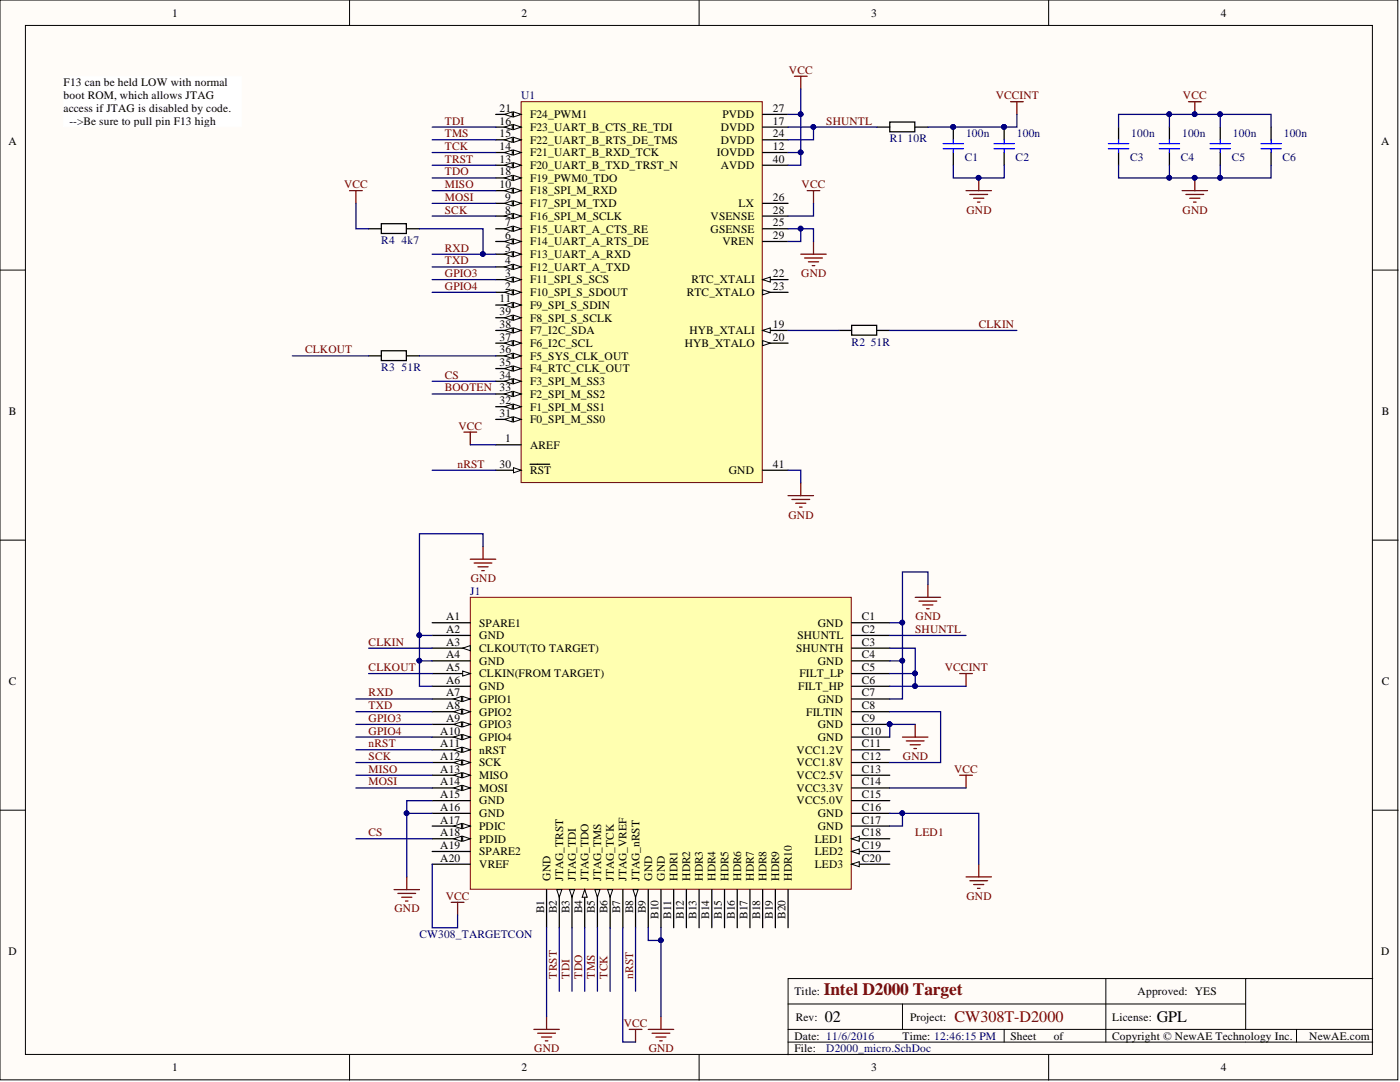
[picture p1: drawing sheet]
<svg xmlns="http://www.w3.org/2000/svg" width="279mm" height="216mm" viewBox="0 0 279 216" stroke-linecap="round" stroke-linejoin="round" font-family="sans-serif">
<defs><g id="words">
<text font-size="3.5" fill="#800000" x="164.4" y="198.6">Intel D2000 Target</text>
<g font-size="3.2">
<text x="164.6" y="204">02</text>
<text x="230.8" y="204">GPL</text>
</g>
<text font-size="3.2" fill="#800000" x="190.5" y="204">CW308T-D2000</text>
<g font-size="2.3">
<text x="34.3" y="3.3">1</text>
<text x="104.1" y="3.3">2</text>
<text x="173.9" y="3.3">3</text>
<text x="243.6" y="3.3">4</text>
<text x="12.7" y="17.2">F13 can be held LOW with normal</text>
<text x="12.7" y="19.8">boot ROM, which allows JTAG</text>
<text x="12.7" y="22.3">access if JTAG is disabled by code.</text>
<text x="99.7" y="22.3">21</text>
<text x="105.8" y="23.6">F24_PWM1</text>
<text x="144.2" y="23.6">PVDD</text>
<text x="154.2" y="22.3">27</text>
<text x="1.7" y="29">A</text>
<text x="13.8" y="24.9">--&gt;Be sure to pull pin F13 high</text>
<text x="99.7" y="29.9">14</text>
<text x="99.7" y="27.4">15</text>
<text x="99.7" y="24.9">16</text>
<text x="105.8" y="28.7">F22_UART_B_RTS_DE_TMS</text>
<text x="105.8" y="26.1">F23_UART_B_CTS_RE_TDI</text>
<text x="143.8" y="26.1">DVDD</text>
<text x="143.8" y="28.7">DVDD</text>
<text x="154.2" y="24.9">17</text>
<text x="154.2" y="27.4">24</text>
<text x="154.2" y="29.9">12</text>
<text x="275.7" y="29">A</text>
<text x="99.7" y="35">18</text>
<text x="99.7" y="32.5">13</text>
<text x="105.8" y="33.7">F20_UART_B_TXD_TRST_N</text>
<text x="105.8" y="31.2">F21_UART_B_RXD_TCK</text>
<text x="143.1" y="31.2">IOVDD</text>
<text x="143.8" y="33.7">AVDD</text>
<text x="154.2" y="32.5">40</text>
<text x="99.7" y="37.5">10</text>
<text x="100.8" y="40.1">9</text>
<text x="105.8" y="41.3">F17_SPI_M_TXD</text>
<text x="105.8" y="38.8">F18_SPI_M_RXD</text>
<text x="105.8" y="36.3">F19_PWM0_TDO</text>
<text x="147.4" y="41.3">LX</text>
<text x="154.2" y="40.1">26</text>
<text x="100.8" y="47.7">6</text>
<text x="100.8" y="45.1">7</text>
<text x="100.8" y="42.6">8</text>
<text x="105.8" y="46.4">F15_UART_A_CTS_RE</text>
<text x="105.8" y="43.9">F16_SPI_M_SCLK</text>
<text x="141.8" y="43.9">VSENSE</text>
<text x="141.8" y="46.4">GSENSE</text>
<text x="154.2" y="42.6">28</text>
<text x="154.2" y="45.1">25</text>
<text x="154.2" y="47.7">29</text>
<text x="100.8" y="52.7">4</text>
<text x="100.8" y="50.2">5</text>
<text x="105.8" y="51.5">F13_UART_A_RXD</text>
<text x="105.8" y="48.9">F14_UART_A_RTS_DE</text>
<text x="144.2" y="48.9">VREN</text>
<text x="100.8" y="57.8">2</text>
<text x="100.8" y="55.3">3</text>
<text x="105.8" y="59.1">F10_SPI_S_SDOUT</text>
<text x="105.8" y="56.6">F11_SPI_S_SCS</text>
<text x="105.8" y="54">F12_UART_A_TXD</text>
<text x="137.1" y="59.1">RTC_XTALO</text>
<text x="138" y="56.6">RTC_XTALI</text>
<text x="154.2" y="55.3">22</text>
<text x="154.2" y="57.8">23</text>
<text x="99.7" y="65.4">38</text>
<text x="99.7" y="62.9">39</text>
<text x="99.7" y="60.4">11</text>
<text x="105.8" y="64.2">F8_SPI_S_SCLK</text>
<text x="105.8" y="61.6">F9_SPI_S_SDIN</text>
<text x="154.2" y="65.4">19</text>
<text x="99.7" y="70.5">36</text>
<text x="99.7" y="68">37</text>
<text x="105.8" y="71.8">F5_SYS_CLK_OUT</text>
<text x="105.8" y="69.2">F6_I2C_SCL</text>
<text x="105.8" y="66.7">F7_I2C_SDA</text>
<text x="136.6" y="69.2">HYB_XTALO</text>
<text x="137.6" y="66.7">HYB_XTALI</text>
<text x="154.2" y="68">20</text>
<text x="99.7" y="75.6">34</text>
<text x="99.7" y="73">35</text>
<text x="105.8" y="76.8">F3_SPI_M_SS3</text>
<text x="105.8" y="74.3">F4_RTC_CLK_OUT</text>
<text x="1.8" y="82.8">B</text>
<text x="99.7" y="83.2">31</text>
<text x="99.7" y="80.6">32</text>
<text x="105.8" y="81.9">F1_SPI_M_SS1</text>
<text x="105.8" y="79.4">F2_SPI_M_SS2</text>
<text x="275.7" y="82.8">B</text>
<text x="100.8" y="88.3">1</text>
<text x="105.8" y="89.5">AREF</text>
<text x="105.8" y="84.4">F0_SPI_M_SS0</text>
<text x="99.7" y="93.3">30</text>
<text x="105.8" y="94.6">RST</text>
<text x="145.4" y="94.6">GND</text>
<text x="154.2" y="93.3">41</text>
<text x="89" y="123.8">A1</text>
<text x="95.6" y="125">SPARE1</text>
<text x="163.2" y="125">GND</text>
<text x="172" y="123.8">C1</text>
<text x="89" y="126.3">A2</text>
<text x="89" y="128.8">A3</text>
<text x="89" y="131.4">A4</text>
<text x="95.6" y="127.6">GND</text>
<text x="95.6" y="130.1">CLKOUT(TO TARGET)</text>
<text x="158.9" y="130.1">SHUNTH</text>
<text x="159.1" y="127.6">SHUNTL</text>
<text x="172" y="126.3">C2</text>
<text x="172" y="128.8">C3</text>
<text x="172" y="131.4">C4</text>
<text x="1.8" y="136.8">C</text>
<text x="89" y="133.9">A5</text>
<text x="89" y="136.4">A6</text>
<text x="95.6" y="132.6">GND</text>
<text x="95.6" y="135.2">CLKIN(FROM TARGET)</text>
<text x="95.6" y="137.7">GND</text>
<text x="159.3" y="137.7">FILT_HP</text>
<text x="159.6" y="135.2">FILT_LP</text>
<text x="163.2" y="132.6">GND</text>
<text x="172" y="133.9">C5</text>
<text x="172" y="136.4">C6</text>
<text x="275.7" y="136.8">C</text>
<text x="89" y="139">A7</text>
<text x="89" y="141.5">A8</text>
<text x="95.6" y="140.2">GPIO1</text>
<text x="95.6" y="142.8">GPIO2</text>
<text x="160.9" y="142.8">FILTIN</text>
<text x="163.2" y="140.2">GND</text>
<text x="172" y="139">C7</text>
<text x="172" y="141.5">C8</text>
<text x="87.9" y="146.6">A10</text>
<text x="87.9" y="149.1">A11</text>
<text x="89" y="144">A9</text>
<text x="95.6" y="145.3">GPIO3</text>
<text x="95.6" y="147.8">GPIO4</text>
<text x="163.2" y="145.3">GND</text>
<text x="163.2" y="147.8">GND</text>
<text x="172" y="144">C9</text>
<text x="172" y="146.6">C10</text>
<text x="172" y="149.1">C11</text>
<text x="87.9" y="151.6">A12</text>
<text x="87.9" y="154.2">A13</text>
<text x="95.6" y="150.4">nRST</text>
<text x="95.6" y="152.9">SCK</text>
<text x="95.6" y="155.4">MISO</text>
<text x="159" y="150.4">VCC1.2V</text>
<text x="159" y="152.9">VCC1.8V</text>
<text x="159" y="155.4">VCC2.5V</text>
<text x="172" y="151.6">C12</text>
<text x="172" y="154.2">C13</text>
<text x="87.9" y="156.7">A14</text>
<text x="87.9" y="159.3">A15</text>
<text x="87.9" y="161.8">A16</text>
<text x="95.6" y="158">MOSI</text>
<text x="95.6" y="160.5">GND</text>
<text x="159" y="158">VCC3.3V</text>
<text x="159" y="160.5">VCC5.0V</text>
<text x="172" y="156.7">C14</text>
<text x="172" y="159.3">C15</text>
<text x="172" y="161.8">C16</text>
<text x="87.9" y="164.3">A17</text>
<text x="87.9" y="166.9">A18</text>
<text x="95.6" y="163.1">GND</text>
<text x="95.6" y="165.6">PDIC</text>
<text x="163.2" y="163.1">GND</text>
<text x="163.2" y="165.6">GND</text>
<text x="172" y="164.3">C17</text>
<text x="172" y="166.9">C18</text>
<text x="87.9" y="169.4">A19</text>
<text x="87.9" y="171.9">A20</text>
<text x="95.6" y="168.1">PDID</text>
<text x="95.6" y="170.7">SPARE2</text>
<text x="95.6" y="173.2">VREF</text>
<text x="162.6" y="168.1">LED1</text>
<text x="162.6" y="170.7">LED2</text>
<text x="162.6" y="173.2">LED3</text>
<text x="172" y="169.4">C19</text>
<text x="172" y="171.9">C20</text>
<text x="109.8" y="175.7" transform="rotate(-90 109.8 175.7)">GND</text>
<text x="112.4" y="175.7" transform="rotate(-90 112.4 175.7)">JTAG_TRST</text>
<text x="114.9" y="175.7" transform="rotate(-90 114.9 175.7)">JTAG_TDI</text>
<text x="117.5" y="175.7" transform="rotate(-90 117.5 175.7)">JTAG_TDO</text>
<text x="120" y="175.7" transform="rotate(-90 120 175.7)">JTAG_TMS</text>
<text x="122.5" y="175.7" transform="rotate(-90 122.5 175.7)">JTAG_TCK</text>
<text x="125.1" y="175.7" transform="rotate(-90 125.1 175.7)">JTAG_VREF</text>
<text x="127.6" y="175.7" transform="rotate(-90 127.6 175.7)">JTAG_nRST</text>
<text x="130.1" y="175.7" transform="rotate(-90 130.1 175.7)">GND</text>
<text x="132.7" y="175.7" transform="rotate(-90 132.7 175.7)">GND</text>
<text x="135.2" y="175.7" transform="rotate(-90 135.2 175.7)">HDR1</text>
<text x="137.7" y="175.7" transform="rotate(-90 137.7 175.7)">HDR2</text>
<text x="140.3" y="175.7" transform="rotate(-90 140.3 175.7)">HDR3</text>
<text x="142.8" y="175.7" transform="rotate(-90 142.8 175.7)">HDR4</text>
<text x="145.4" y="175.7" transform="rotate(-90 145.4 175.7)">HDR5</text>
<text x="147.9" y="175.7" transform="rotate(-90 147.9 175.7)">HDR6</text>
<text x="150.4" y="175.7" transform="rotate(-90 150.4 175.7)">HDR7</text>
<text x="153" y="175.7" transform="rotate(-90 153 175.7)">HDR8</text>
<text x="155.5" y="175.7" transform="rotate(-90 155.5 175.7)">HDR9</text>
<text x="158" y="175.7" transform="rotate(-90 158 175.7)">HDR10</text>
<text x="108.6" y="182.2" transform="rotate(-90 108.6 182.2)">B1</text>
<text x="111.1" y="182.2" transform="rotate(-90 111.1 182.2)">B2</text>
<text x="113.6" y="182.2" transform="rotate(-90 113.6 182.2)">B3</text>
<text x="116.2" y="182.2" transform="rotate(-90 116.2 182.2)">B4</text>
<text x="118.7" y="182.2" transform="rotate(-90 118.7 182.2)">B5</text>
<text x="121.3" y="182.2" transform="rotate(-90 121.3 182.2)">B6</text>
<text x="123.8" y="182.2" transform="rotate(-90 123.8 182.2)">B7</text>
<text x="126.3" y="182.2" transform="rotate(-90 126.3 182.2)">B8</text>
<text x="128.9" y="182.2" transform="rotate(-90 128.9 182.2)">B9</text>
<text x="131.4" y="183.3" transform="rotate(-90 131.4 183.3)">B10</text>
<text x="133.9" y="183.3" transform="rotate(-90 133.9 183.3)">B11</text>
<text x="136.5" y="183.3" transform="rotate(-90 136.5 183.3)">B12</text>
<text x="139" y="183.3" transform="rotate(-90 139 183.3)">B13</text>
<text x="141.5" y="183.3" transform="rotate(-90 141.5 183.3)">B14</text>
<text x="144.1" y="183.3" transform="rotate(-90 144.1 183.3)">B15</text>
<text x="146.6" y="183.3" transform="rotate(-90 146.6 183.3)">B16</text>
<text x="149.2" y="183.3" transform="rotate(-90 149.2 183.3)">B17</text>
<text x="151.7" y="183.3" transform="rotate(-90 151.7 183.3)">B18</text>
<text x="154.2" y="183.3" transform="rotate(-90 154.2 183.3)">B19</text>
<text x="156.8" y="183.3" transform="rotate(-90 156.8 183.3)">B20</text>
<text x="1.7" y="190.6">D</text>
<text x="275.7" y="190.6">D</text>
<text x="158.5" y="198.6">Title:</text>
<text x="158.8" y="203.6">Rev:</text>
<text x="181.6" y="203.6">Project:</text>
<text x="222" y="203.6">License:</text>
<text x="227" y="198.6">Approved: YES</text>
<text x="158.5" y="207.4">Date: 11/6/2016</text>
<text x="158.5" y="210">File:</text>
<text x="180.1" y="207.4">Time: 12:46:15 PM</text>
<text x="201.7" y="207.4">Sheet</text>
<text x="210.3" y="207.4">of</text>
<text x="222" y="207.4">Copyright © NewAE Technology Inc.</text>
<text x="261.3" y="207.4">NewAE.com</text>
<text x="34.3" y="213.8">1</text>
<text x="104.1" y="213.8">2</text>
<text x="173.9" y="213.8">3</text>
<text x="243.6" y="213.8">4</text>
</g>
<g font-size="2.3" fill="#800000">
<text x="157.4" y="14.7">VCC</text>
<text x="198.7" y="19.8">VCCINT</text>
<text x="236.1" y="19.8">VCC</text>
<text x="88.8" y="24.9">TDI</text>
<text x="88.8" y="27.4">TMS</text>
<text x="88.8" y="29.9">TCK</text>
<text x="164.9" y="24.9">SHUNTL</text>
<text x="88.8" y="32.5">TRST</text>
<text x="88.8" y="35">TDO</text>
<text x="68.7" y="37.5">VCC</text>
<text x="88.8" y="40.1">MOSI</text>
<text x="88.8" y="37.5">MISO</text>
<text x="160" y="37.5">VCC</text>
<text x="88.8" y="42.6">SCK</text>
<text x="192.9" y="42.6">GND</text>
<text x="236" y="42.6">GND</text>
<text x="88.8" y="50.2">RXD</text>
<text x="88.8" y="52.7">TXD</text>
<text x="88.8" y="55.3">GPIO3</text>
<text x="88.8" y="57.8">GPIO4</text>
<text x="159.9" y="55.3">GND</text>
<text x="195.3" y="65.4">CLKIN</text>
<text x="60.9" y="70.5">CLKOUT</text>
<text x="88.8" y="75.6">CS</text>
<text x="88.8" y="78.1">BOOTEN 33</text>
<text x="91.5" y="85.7">VCC</text>
<text x="91.3" y="93.3">nRST</text>
<text x="157.4" y="103.5">GND</text>
<text x="93.9" y="116.1">GND</text>
<text x="182.7" y="123.8">GND</text>
<text x="73.6" y="128.8">CLKIN</text>
<text x="182.6" y="126.3">SHUNTL</text>
<text x="73.6" y="133.9">CLKOUT</text>
<text x="188.6" y="133.9">VCCINT</text>
<text x="73.6" y="139">RXD</text>
<text x="73.6" y="141.5">TXD</text>
<text x="73.6" y="149.1">nRST</text>
<text x="73.6" y="144">GPIO3</text>
<text x="73.6" y="146.6">GPIO4</text>
<text x="73.6" y="154.2">MISO</text>
<text x="73.6" y="151.6">SCK</text>
<text x="180.2" y="151.6">GND</text>
<text x="190.4" y="154.2">VCC</text>
<text x="73.6" y="156.7">MOSI</text>
<text x="73.6" y="166.9">CS</text>
<text x="182.6" y="166.9">LED1</text>
<text x="89" y="179.5">VCC</text>
<text x="192.9" y="179.5">GND</text>
<text x="78.7" y="182.1">GND</text>
<text x="111.1" y="195.3" transform="rotate(-90 111.1 195.3)">TRST</text>
<text x="113.6" y="195.3" transform="rotate(-90 113.6 195.3)">TDI</text>
<text x="116.2" y="195.3" transform="rotate(-90 116.2 195.3)">TDO</text>
<text x="118.7" y="195.3" transform="rotate(-90 118.7 195.3)">TMS</text>
<text x="121.3" y="195.3" transform="rotate(-90 121.3 195.3)">TCK</text>
<text x="126.3" y="195.3" transform="rotate(-90 126.3 195.3)">nRST</text>
<text x="106.6" y="210">GND</text>
<text x="124.5" y="204.9">VCC</text>
<text x="129.5" y="210">GND</text>
</g>
<g font-size="2.3" fill="#000080">
<text x="104" y="19.8">U1</text>
<text x="177.6" y="28.4">R1</text>
<text x="181.1" y="28.4">10R</text>
<text x="192.8" y="27.4">100n</text>
<text x="202.9" y="27.4">100n</text>
<text x="225.8" y="27.4">100n</text>
<text x="235.9" y="27.4">100n</text>
<text x="246.1" y="27.4">100n</text>
<text x="256.2" y="27.4">100n</text>
<text x="192.5" y="32.2">C1</text>
<text x="202.7" y="32.2">C2</text>
<text x="225.5" y="32.2">C3</text>
<text x="235.7" y="32.2">C4</text>
<text x="245.8" y="32.2">C5</text>
<text x="256" y="32.2">C6</text>
<text x="76.1" y="48.7">R4</text>
<text x="80.2" y="48.7">4k7</text>
<text x="170" y="69">R2</text>
<text x="173.8" y="69">51R</text>
<text x="76.1" y="74.1">R3</text>
<text x="80.2" y="74.1">51R</text>
<text x="93.9" y="118.7">J1</text>
<text x="83.7" y="187.1">CW308_TARGETCON</text>
<text x="164.9" y="210">D2000_micro.SchDoc</text>
</g>
</g></defs>
<g fill="#fffcf8" stroke="#000" stroke-width=".2">
<path d="M0 0h279v215.5h-279z"/>
<path d="M5.1 5.1h268.8v205.3h-268.8z"/>
</g>
<g fill="none" stroke="#000" stroke-width=".2">
<path d="M69.8 0v5.1M139.5 0v5.1M209.3 0v5.1M0 53.9h5.1M274 53.9h5M0 107.8h5.1M274 107.8h5M0 161.7h5.1M274 161.7h5M220.7 195.3v12.6M248.6 195.3h-91.3v15.2M274 195.3h-25.4v10.1"/>
<path d="M69.8 210.5v5M139.5 210.5v5M157.3 200.3h91.3M157.3 207.9h116.7M157.3 205.4h116.7M180.1 200.3v5.1M200.4 205.4v2.5M209.3 210.5v5M258.7 205.4v2.5"/>
</g>
<path d="M104 20.3h48.1v76h-48.1z" fill="#ffffb0" stroke="#800000" stroke-width=".2"/>
<path d="M98.9 93.8h5.1" fill="none" stroke="#000" stroke-width=".25"/>
<path d="M102.5 93.3l1.5 .5-1.5 .5z" fill="#fffcf8"/>
<path d="M102.5 93.3l1.5 .5-1.5 .5z" fill="none" stroke="#000" stroke-width=".2"/>
<path d="M98.9 88.8h5.1M98.9 83.7h5.1M105.8 92.6h2.5M108.4 92.6h1.3" fill="none" stroke="#000" stroke-width=".25"/>
<path d="M102.5 83.2l1.5 .5-1.5 .5z" fill="#fffcf8"/>
<path d="M102.5 83.2l1.5 .5-1.5 .5z" fill="none" stroke="#000" stroke-width=".2"/>
<path d="M100.7 83.7l1.5-.5v1z" fill="#fffcf8"/>
<path d="M100.7 83.7l1.5-.5v1z" fill="none" stroke="#000" stroke-width=".2"/>
<path d="M98.9 81.2h5.1" fill="none" stroke="#000" stroke-width=".25"/>
<path d="M102.5 80.6l1.5 .6-1.5 .5z" fill="#fffcf8"/>
<path d="M102.5 80.6l1.5 .6-1.5 .5z" fill="none" stroke="#000" stroke-width=".2"/>
<path d="M100.7 81.2l1.5-.6v1.1z" fill="#fffcf8"/>
<path d="M100.7 81.2l1.5-.6v1.1z" fill="none" stroke="#000" stroke-width=".2"/>
<path d="M98.9 78.6h5.1" fill="none" stroke="#000" stroke-width=".25"/>
<path d="M102.5 78.1l1.5 .5-1.5 .5z" fill="#fffcf8"/>
<path d="M102.5 78.1l1.5 .5-1.5 .5z" fill="none" stroke="#000" stroke-width=".2"/>
<path d="M100.7 78.6l1.5-.5v1z" fill="#fffcf8"/>
<path d="M100.7 78.6l1.5-.5v1z" fill="none" stroke="#000" stroke-width=".2"/>
<path d="M98.9 76.1h5.1" fill="none" stroke="#000" stroke-width=".25"/>
<path d="M102.5 75.6l1.5 .5-1.5 .5z" fill="#fffcf8"/>
<path d="M102.5 75.6l1.5 .5-1.5 .5z" fill="none" stroke="#000" stroke-width=".2"/>
<path d="M100.7 76.1l1.5-.5v1z" fill="#fffcf8"/>
<path d="M100.7 76.1l1.5-.5v1z" fill="none" stroke="#000" stroke-width=".2"/>
<path d="M98.9 73.5h5.1" fill="none" stroke="#000" stroke-width=".25"/>
<path d="M102.5 73l1.5 .5-1.5 .6z" fill="#fffcf8"/>
<path d="M102.5 73l1.5 .5-1.5 .6z" fill="none" stroke="#000" stroke-width=".2"/>
<path d="M100.7 73.5l1.5-.5v1.1z" fill="#fffcf8"/>
<path d="M100.7 73.5l1.5-.5v1.1z" fill="none" stroke="#000" stroke-width=".2"/>
<path d="M98.9 71h5.1" fill="none" stroke="#000" stroke-width=".25"/>
<path d="M102.5 70.5l1.5 .5-1.5 .5z" fill="#fffcf8"/>
<path d="M102.5 70.5l1.5 .5-1.5 .5z" fill="none" stroke="#000" stroke-width=".2"/>
<path d="M100.7 71l1.5-.5v1z" fill="#fffcf8"/>
<path d="M100.7 71l1.5-.5v1z" fill="none" stroke="#000" stroke-width=".2"/>
<path d="M98.9 68.5h5.1" fill="none" stroke="#000" stroke-width=".25"/>
<path d="M102.5 68l1.5 .5-1.5 .5z" fill="#fffcf8"/>
<path d="M102.5 68l1.5 .5-1.5 .5z" fill="none" stroke="#000" stroke-width=".2"/>
<path d="M100.7 68.5l1.5-.5v1z" fill="#fffcf8"/>
<path d="M100.7 68.5l1.5-.5v1z" fill="none" stroke="#000" stroke-width=".2"/>
<path d="M98.9 65.9h5.1" fill="none" stroke="#000" stroke-width=".25"/>
<path d="M102.5 65.4l1.5 .5-1.5 .5z" fill="#fffcf8"/>
<path d="M102.5 65.4l1.5 .5-1.5 .5z" fill="none" stroke="#000" stroke-width=".2"/>
<path d="M100.7 65.9l1.5-.5v1z" fill="#fffcf8"/>
<path d="M100.7 65.9l1.5-.5v1z" fill="none" stroke="#000" stroke-width=".2"/>
<path d="M98.9 63.4h5.1" fill="none" stroke="#000" stroke-width=".25"/>
<path d="M102.5 62.9l1.5 .5-1.5 .5z" fill="#fffcf8"/>
<path d="M102.5 62.9l1.5 .5-1.5 .5z" fill="none" stroke="#000" stroke-width=".2"/>
<path d="M100.7 63.4l1.5-.5v1z" fill="#fffcf8"/>
<path d="M100.7 63.4l1.5-.5v1z" fill="none" stroke="#000" stroke-width=".2"/>
<path d="M98.9 58.3h5.1" fill="none" stroke="#000" stroke-width=".25"/>
<path d="M102.5 57.8l1.5 .5-1.5 .5z" fill="#fffcf8"/>
<path d="M102.5 57.8l1.5 .5-1.5 .5z" fill="none" stroke="#000" stroke-width=".2"/>
<path d="M100.7 58.3l1.5-.5v1z" fill="#fffcf8"/>
<path d="M100.7 58.3l1.5-.5v1z" fill="none" stroke="#000" stroke-width=".2"/>
<path d="M98.9 55.8h5.1" fill="none" stroke="#000" stroke-width=".25"/>
<path d="M102.5 55.3l1.5 .5-1.5 .5z" fill="#fffcf8"/>
<path d="M102.5 55.3l1.5 .5-1.5 .5z" fill="none" stroke="#000" stroke-width=".2"/>
<path d="M100.7 55.8l1.5-.5v1z" fill="#fffcf8"/>
<path d="M100.7 55.8l1.5-.5v1z" fill="none" stroke="#000" stroke-width=".2"/>
<path d="M98.9 53.3h5.1" fill="none" stroke="#000" stroke-width=".25"/>
<path d="M102.5 52.7l1.5 .6-1.5 .5z" fill="#fffcf8"/>
<path d="M102.5 52.7l1.5 .6-1.5 .5z" fill="none" stroke="#000" stroke-width=".2"/>
<path d="M100.7 53.3l1.5-.6v1.1z" fill="#fffcf8"/>
<path d="M100.7 53.3l1.5-.6v1.1z" fill="none" stroke="#000" stroke-width=".2"/>
<path d="M98.9 50.7h5.1" fill="none" stroke="#000" stroke-width=".25"/>
<path d="M102.5 50.2l1.5 .5-1.5 .5z" fill="#fffcf8"/>
<path d="M102.5 50.2l1.5 .5-1.5 .5z" fill="none" stroke="#000" stroke-width=".2"/>
<path d="M100.7 50.7l1.5-.5v1z" fill="#fffcf8"/>
<path d="M100.7 50.7l1.5-.5v1z" fill="none" stroke="#000" stroke-width=".2"/>
<path d="M98.9 48.2h5.1" fill="none" stroke="#000" stroke-width=".25"/>
<path d="M102.5 47.7l1.5 .5-1.5 .5z" fill="#fffcf8"/>
<path d="M102.5 47.7l1.5 .5-1.5 .5z" fill="none" stroke="#000" stroke-width=".2"/>
<path d="M100.7 48.2l1.5-.5v1z" fill="#fffcf8"/>
<path d="M100.7 48.2l1.5-.5v1z" fill="none" stroke="#000" stroke-width=".2"/>
<path d="M98.9 45.6h5.1" fill="none" stroke="#000" stroke-width=".25"/>
<path d="M102.5 45.1l1.5 .5-1.5 .6z" fill="#fffcf8"/>
<path d="M102.5 45.1l1.5 .5-1.5 .6z" fill="none" stroke="#000" stroke-width=".2"/>
<path d="M100.7 45.6l1.5-.5v1.1z" fill="#fffcf8"/>
<path d="M100.7 45.6l1.5-.5v1.1z" fill="none" stroke="#000" stroke-width=".2"/>
<path d="M98.9 43.1h5.1" fill="none" stroke="#000" stroke-width=".25"/>
<path d="M102.5 42.6l1.5 .5-1.5 .5z" fill="#fffcf8"/>
<path d="M102.5 42.6l1.5 .5-1.5 .5z" fill="none" stroke="#000" stroke-width=".2"/>
<path d="M100.7 43.1l1.5-.5v1z" fill="#fffcf8"/>
<path d="M100.7 43.1l1.5-.5v1z" fill="none" stroke="#000" stroke-width=".2"/>
<path d="M98.9 40.6h5.1" fill="none" stroke="#000" stroke-width=".25"/>
<path d="M102.5 40.1l1.5 .5-1.5 .5z" fill="#fffcf8"/>
<path d="M102.5 40.1l1.5 .5-1.5 .5z" fill="none" stroke="#000" stroke-width=".2"/>
<path d="M100.7 40.6l1.5-.5v1z" fill="#fffcf8"/>
<path d="M100.7 40.6l1.5-.5v1z" fill="none" stroke="#000" stroke-width=".2"/>
<path d="M98.9 38h5.1" fill="none" stroke="#000" stroke-width=".25"/>
<path d="M102.5 37.5l1.5 .5-1.5 .5z" fill="#fffcf8"/>
<path d="M102.5 37.5l1.5 .5-1.5 .5z" fill="none" stroke="#000" stroke-width=".2"/>
<path d="M100.7 38l1.5-.5v1z" fill="#fffcf8"/>
<path d="M100.7 38l1.5-.5v1z" fill="none" stroke="#000" stroke-width=".2"/>
<path d="M98.9 35.5h5.1" fill="none" stroke="#000" stroke-width=".25"/>
<path d="M102.5 35l1.5 .5-1.5 .5z" fill="#fffcf8"/>
<path d="M102.5 35l1.5 .5-1.5 .5z" fill="none" stroke="#000" stroke-width=".2"/>
<path d="M100.7 35.5l1.5-.5v1z" fill="#fffcf8"/>
<path d="M100.7 35.5l1.5-.5v1z" fill="none" stroke="#000" stroke-width=".2"/>
<path d="M98.9 33h5.1" fill="none" stroke="#000" stroke-width=".25"/>
<path d="M102.5 32.5l1.5 .5-1.5 .5z" fill="#fffcf8"/>
<path d="M102.5 32.5l1.5 .5-1.5 .5z" fill="none" stroke="#000" stroke-width=".2"/>
<path d="M100.7 33l1.5-.5v1z" fill="#fffcf8"/>
<path d="M100.7 33l1.5-.5v1z" fill="none" stroke="#000" stroke-width=".2"/>
<path d="M98.9 30.4h5.1" fill="none" stroke="#000" stroke-width=".25"/>
<path d="M102.5 29.9l1.5 .5-1.5 .5z" fill="#fffcf8"/>
<path d="M102.5 29.9l1.5 .5-1.5 .5z" fill="none" stroke="#000" stroke-width=".2"/>
<path d="M100.7 30.4l1.5-.5v1z" fill="#fffcf8"/>
<path d="M100.7 30.4l1.5-.5v1z" fill="none" stroke="#000" stroke-width=".2"/>
<path d="M98.9 27.9h5.1" fill="none" stroke="#000" stroke-width=".25"/>
<path d="M102.5 27.4l1.5 .5-1.5 .5z" fill="#fffcf8"/>
<path d="M102.5 27.4l1.5 .5-1.5 .5z" fill="none" stroke="#000" stroke-width=".2"/>
<path d="M100.7 27.9l1.5-.5v1z" fill="#fffcf8"/>
<path d="M100.7 27.9l1.5-.5v1z" fill="none" stroke="#000" stroke-width=".2"/>
<path d="M98.9 25.4h5.1" fill="none" stroke="#000" stroke-width=".25"/>
<path d="M102.5 24.9l1.5 .5-1.5 .5z" fill="#fffcf8"/>
<path d="M102.5 24.9l1.5 .5-1.5 .5z" fill="none" stroke="#000" stroke-width=".2"/>
<path d="M100.7 25.4l1.5-.5v1z" fill="#fffcf8"/>
<path d="M100.7 25.4l1.5-.5v1z" fill="none" stroke="#000" stroke-width=".2"/>
<path d="M98.9 22.8h5.1" fill="none" stroke="#000" stroke-width=".25"/>
<path d="M102.5 22.3l1.5 .5-1.5 .5z" fill="#fffcf8"/>
<path d="M102.5 22.3l1.5 .5-1.5 .5z" fill="none" stroke="#000" stroke-width=".2"/>
<path d="M100.7 22.8l1.5-.5v1z" fill="#fffcf8"/>
<path d="M100.7 22.8l1.5-.5v1z" fill="none" stroke="#000" stroke-width=".2"/>
<path d="M152.2 22.8h5.1M152.2 25.4h5.1M152.2 27.9h5.1M152.2 30.4h5.1M152.2 33h5.1M152.2 40.6h5.1M152.2 43.1h5.1M152.2 45.6h5.1M152.2 48.2h5.1M152.2 55.8h5.1" fill="none" stroke="#000" stroke-width=".25"/>
<path d="M152.2 55.8l1.5-.5v1z" fill="#fffcf8"/>
<path d="M152.2 55.8l1.5-.5v1z" fill="none" stroke="#000" stroke-width=".2"/>
<path d="M152.2 58.3h5.1" fill="none" stroke="#000" stroke-width=".25"/>
<path d="M152.2 57.8l1.5 .5-1.5 .5z" fill="#fffcf8"/>
<path d="M152.2 57.8l1.5 .5-1.5 .5z" fill="none" stroke="#000" stroke-width=".2"/>
<path d="M152.2 65.9h5.1" fill="none" stroke="#000" stroke-width=".25"/>
<path d="M152.2 65.9l1.5-.5v1z" fill="#fffcf8"/>
<path d="M152.2 65.9l1.5-.5v1z" fill="none" stroke="#000" stroke-width=".2"/>
<path d="M152.2 68.5h5.1" fill="none" stroke="#000" stroke-width=".25"/>
<path d="M152.2 68l1.5 .5-1.5 .5z" fill="#fffcf8"/>
<path d="M152.2 68l1.5 .5-1.5 .5z" fill="none" stroke="#000" stroke-width=".2"/>
<path d="M98.9 60.9h5.1M152.2 93.8h5.1" fill="none" stroke="#000" stroke-width=".25"/>
<path d="M102.5 60.4l1.5 .5-1.5 .5z" fill="#fffcf8"/>
<path d="M102.5 60.4l1.5 .5-1.5 .5z" fill="none" stroke="#000" stroke-width=".2"/>
<path d="M100.7 60.9l1.5-.5v1z" fill="#fffcf8"/>
<path d="M100.7 60.9l1.5-.5v1z" fill="none" stroke="#000" stroke-width=".2"/>
<path d="M93.9 119.2h76v58.2h-76z" fill="#ffffb0" stroke="#800000" stroke-width=".2"/>
<path d="M86.2 124.3h7.7M86.2 126.8h7.7M86.2 129.3h7.7" fill="none" stroke="#000" stroke-width=".25"/>
<path d="M92.3 129.3l1.6-.5v1z" fill="#fffcf8"/>
<path d="M92.3 129.3l1.6-.5v1z" fill="none" stroke="#000" stroke-width=".2"/>
<path d="M86.2 131.9h7.7M86.2 134.4h7.7" fill="none" stroke="#000" stroke-width=".25"/>
<path d="M92.3 133.9l1.6 .5-1.6 .5z" fill="#fffcf8"/>
<path d="M92.3 133.9l1.6 .5-1.6 .5z" fill="none" stroke="#000" stroke-width=".2"/>
<path d="M86.2 136.9h7.7M86.2 139.5h7.7" fill="none" stroke="#000" stroke-width=".25"/>
<path d="M92.3 139l1.6 .5-1.6 .5z" fill="#fffcf8"/>
<path d="M92.3 139l1.6 .5-1.6 .5z" fill="none" stroke="#000" stroke-width=".2"/>
<path d="M90.6 139.5l1.5-.5v1z" fill="#fffcf8"/>
<path d="M90.6 139.5l1.5-.5v1z" fill="none" stroke="#000" stroke-width=".2"/>
<path d="M86.2 142h7.7" fill="none" stroke="#000" stroke-width=".25"/>
<path d="M92.3 141.5l1.6 .5-1.6 .5z" fill="#fffcf8"/>
<path d="M92.3 141.5l1.6 .5-1.6 .5z" fill="none" stroke="#000" stroke-width=".2"/>
<path d="M90.6 142l1.5-.5v1z" fill="#fffcf8"/>
<path d="M90.6 142l1.5-.5v1z" fill="none" stroke="#000" stroke-width=".2"/>
<path d="M86.2 144.5h7.7" fill="none" stroke="#000" stroke-width=".25"/>
<path d="M92.3 144l1.6 .5-1.6 .6z" fill="#fffcf8"/>
<path d="M92.3 144l1.6 .5-1.6 .6z" fill="none" stroke="#000" stroke-width=".2"/>
<path d="M90.6 144.5l1.5-.5v1.1z" fill="#fffcf8"/>
<path d="M90.6 144.5l1.5-.5v1.1z" fill="none" stroke="#000" stroke-width=".2"/>
<path d="M86.2 147.1h7.7" fill="none" stroke="#000" stroke-width=".25"/>
<path d="M92.3 146.6l1.6 .5-1.6 .5z" fill="#fffcf8"/>
<path d="M92.3 146.6l1.6 .5-1.6 .5z" fill="none" stroke="#000" stroke-width=".2"/>
<path d="M90.6 147.1l1.5-.5v1z" fill="#fffcf8"/>
<path d="M90.6 147.1l1.5-.5v1z" fill="none" stroke="#000" stroke-width=".2"/>
<path d="M86.2 149.6h7.7" fill="none" stroke="#000" stroke-width=".25"/>
<path d="M92.3 149.1l1.6 .5-1.6 .5z" fill="#fffcf8"/>
<path d="M92.3 149.1l1.6 .5-1.6 .5z" fill="none" stroke="#000" stroke-width=".2"/>
<path d="M90.6 149.6l1.5-.5v1z" fill="#fffcf8"/>
<path d="M90.6 149.6l1.5-.5v1z" fill="none" stroke="#000" stroke-width=".2"/>
<path d="M86.2 152.2h7.7" fill="none" stroke="#000" stroke-width=".25"/>
<path d="M92.3 151.6l1.6 .6-1.6 .5z" fill="#fffcf8"/>
<path d="M92.3 151.6l1.6 .6-1.6 .5z" fill="none" stroke="#000" stroke-width=".2"/>
<path d="M90.6 152.2l1.5-.6v1.1z" fill="#fffcf8"/>
<path d="M90.6 152.2l1.5-.6v1.1z" fill="none" stroke="#000" stroke-width=".2"/>
<path d="M86.2 154.7h7.7" fill="none" stroke="#000" stroke-width=".25"/>
<path d="M92.3 154.2l1.6 .5-1.6 .5z" fill="#fffcf8"/>
<path d="M92.3 154.2l1.6 .5-1.6 .5z" fill="none" stroke="#000" stroke-width=".2"/>
<path d="M90.6 154.7l1.5-.5v1z" fill="#fffcf8"/>
<path d="M90.6 154.7l1.5-.5v1z" fill="none" stroke="#000" stroke-width=".2"/>
<path d="M86.2 157.2h7.7" fill="none" stroke="#000" stroke-width=".25"/>
<path d="M92.3 156.7l1.6 .5-1.6 .5z" fill="#fffcf8"/>
<path d="M92.3 156.7l1.6 .5-1.6 .5z" fill="none" stroke="#000" stroke-width=".2"/>
<path d="M90.6 157.2l1.5-.5v1z" fill="#fffcf8"/>
<path d="M90.6 157.2l1.5-.5v1z" fill="none" stroke="#000" stroke-width=".2"/>
<path d="M86.2 159.8h7.7M86.2 162.3h7.7M86.2 164.8h7.7" fill="none" stroke="#000" stroke-width=".25"/>
<path d="M92.3 164.3l1.6 .5-1.6 .5z" fill="#fffcf8"/>
<path d="M92.3 164.3l1.6 .5-1.6 .5z" fill="none" stroke="#000" stroke-width=".2"/>
<path d="M90.6 164.8l1.5-.5v1z" fill="#fffcf8"/>
<path d="M90.6 164.8l1.5-.5v1z" fill="none" stroke="#000" stroke-width=".2"/>
<path d="M86.2 167.4h7.7" fill="none" stroke="#000" stroke-width=".25"/>
<path d="M92.3 166.9l1.6 .5-1.6 .5z" fill="#fffcf8"/>
<path d="M92.3 166.9l1.6 .5-1.6 .5z" fill="none" stroke="#000" stroke-width=".2"/>
<path d="M90.6 167.4l1.5-.5v1z" fill="#fffcf8"/>
<path d="M90.6 167.4l1.5-.5v1z" fill="none" stroke="#000" stroke-width=".2"/>
<path d="M86.2 169.9h7.7M86.2 172.4h7.7M109.1 177.5v7.6M111.6 177.5v7.6" fill="none" stroke="#000" stroke-width=".25"/>
<path d="M111.1 177.5h1l-.5 1.5z" fill="#fffcf8"/>
<path d="M111.1 177.5h1l-.5 1.5z" fill="none" stroke="#000" stroke-width=".2"/>
<path d="M114.2 177.5v7.6" fill="none" stroke="#000" stroke-width=".25"/>
<path d="M113.6 177.5h1.1l-.5 1.5z" fill="#fffcf8"/>
<path d="M113.6 177.5h1.1l-.5 1.5z" fill="none" stroke="#000" stroke-width=".2"/>
<path d="M116.7 177.5v7.6" fill="none" stroke="#000" stroke-width=".25"/>
<path d="M116.7 177.5l.5 1.5h-1z" fill="#fffcf8"/>
<path d="M116.7 177.5l.5 1.5h-1z" fill="none" stroke="#000" stroke-width=".2"/>
<path d="M119.2 177.5v7.6" fill="none" stroke="#000" stroke-width=".25"/>
<path d="M118.7 177.5h1l-.5 1.5z" fill="#fffcf8"/>
<path d="M118.7 177.5h1l-.5 1.5z" fill="none" stroke="#000" stroke-width=".2"/>
<path d="M121.8 177.5v7.6" fill="none" stroke="#000" stroke-width=".25"/>
<path d="M121.3 177.5h1l-.5 1.5z" fill="#fffcf8"/>
<path d="M121.3 177.5h1l-.5 1.5z" fill="none" stroke="#000" stroke-width=".2"/>
<path d="M124.3 177.5v7.6M126.8 177.5v7.6" fill="none" stroke="#000" stroke-width=".25"/>
<path d="M126.3 177.5h1l-.5 1.5z" fill="#fffcf8"/>
<path d="M126.3 177.5h1l-.5 1.5z" fill="none" stroke="#000" stroke-width=".2"/>
<g fill="none" stroke="#000" stroke-width=".25">
<path d="M170 124.3h7.6M170 126.8h7.6M170 129.3h7.6M170 131.9h7.6M170 134.4h7.6M170 136.9h7.6M170 139.5h7.6M170 142h7.6M170 144.5h7.6M170 147.1h7.6M170 149.6h7.6M170 152.2h7.6"/>
<path d="M170 154.7h7.6M170 157.2h7.6M170 159.8h7.6M129.4 177.5v7.6M131.9 177.5v7.6M134.4 177.5v7.6M137 177.5v7.6M139.5 177.5v7.6M142.1 177.5v7.6M144.6 177.5v7.6M147.1 177.5v7.6M149.7 177.5v7.6"/>
<path d="M152.2 177.5v7.6M154.7 177.5v7.6M157.3 177.5v7.6M170 162.3h7.6M170 164.8h7.6M170 167.4h7.6"/>
</g>
<circle cx="177.5" cy="144.5" r=".47" fill="#000080" stroke="#000080" stroke-width=".2"/>
<path d="M170 167.4l1.5-.5v1z" fill="#fffcf8"/>
<path d="M170 167.4l1.5-.5v1z" fill="none" stroke="#000" stroke-width=".2"/>
<path d="M170 169.9h7.6" fill="none" stroke="#000" stroke-width=".25"/>
<path d="M170 169.9l1.5-.5v1z" fill="#fffcf8"/>
<path d="M170 169.9l1.5-.5v1z" fill="none" stroke="#000" stroke-width=".2"/>
<path d="M170 172.4h7.6" fill="none" stroke="#000" stroke-width=".25"/>
<path d="M170 172.4l1.5-.5v1z" fill="#fffcf8"/>
<path d="M170 172.4l1.5-.5v1z" fill="none" stroke="#000" stroke-width=".2"/>
<g fill="#000080" stroke="#000080" stroke-width=".2">
<circle cx="177.5" cy="144.5" r=".47"/>
<circle cx="190.2" cy="25.3" r=".47"/>
<circle cx="200.4" cy="25.3" r=".47"/>
<circle cx="238.4" cy="22.8" r=".47"/>
<circle cx="195.3" cy="35.5" r=".47"/>
<circle cx="238.4" cy="35.5" r=".47"/>
<circle cx="96.4" cy="50.7" r=".47"/>
<circle cx="81.1" cy="162.3" r=".47"/>
<circle cx="182.6" cy="136.9" r=".47"/>
<circle cx="182.6" cy="134.4" r=".47"/>
<circle cx="180.1" cy="124.2" r=".47"/>
<circle cx="180.1" cy="131.8" r=".47"/>
<circle cx="180.1" cy="162.3" r=".47"/>
<circle cx="162.3" cy="25.3" r=".47"/>
<circle cx="159.8" cy="30.4" r=".47"/>
<circle cx="159.8" cy="22.8" r=".47"/>
<circle cx="159.8" cy="45.6" r=".47"/>
<circle cx="131.9" cy="187.6" r=".47"/>
<circle cx="83.7" cy="131.8" r=".47"/>
<circle cx="83.7" cy="126.8" r=".47"/>
<circle cx="233.3" cy="35.5" r=".47"/>
<circle cx="243.5" cy="35.5" r=".47"/>
<circle cx="233.3" cy="22.8" r=".47"/>
<circle cx="243.5" cy="22.8" r=".47"/>
</g>
<g fill="none" stroke="#800000" stroke-width=".25">
<path d="M158.5 15.2h2.6M159.8 15.2v2.6M69.8 38h2.5M71 38v2.6M161.1 38h2.5M162.4 38v2.6M192.8 38h5.1M193.6 38.8h3.5M194.3 39.6h2M195.3 35.5v2.5M201.7 20.3h2.5M202.9 20.3v2.5"/>
<path d="M235.9 38h5.1M236.7 38.8h3.5M237.2 20.3h2.5M237.4 39.6h2.1M238.5 20.3v2.5M238.5 35.5v2.5M159.8 50.7h5.1M160.6 51.5h3.5M161.3 52.2h2.1M162.1 53h.5M162.4 48.2v2.5M195.1 40.3h.5"/>
<path d="M238.2 40.3h.5M92.6 86.2h2.5M93.9 86.2v2.6M157.3 98.9h5.1M158 99.7h3.6M159.8 96.4v2.5M93.9 111.6h5M94.6 112.3h3.6M95.4 113.1h2M96.1 113.9h.5M96.4 109v2.6M158.8 100.4h2"/>
<path d="M159.6 101.2h.5M182.6 119.2h5.1M183.4 119.9h3.6M185.2 116.7v2.5M184.2 120.7h2M184.9 121.5h.5M191.5 134.4h2.6M192.8 134.4v2.5M180.1 147.1h5.1M180.9 147.8h3.5M181.6 148.6h2.1M182.4 149.4h.5"/>
<path d="M182.6 144.5v2.6M191.5 154.7h2.6M192.8 154.7v2.5M78.6 177.5h5.1M79.4 178.3h3.6M80.2 179h2M80.9 179.8h.5M81.2 175v2.5M192.8 175h5.1M193.6 175.7h3.5M194.3 176.5h2M195.1 177.3h.5"/>
<path d="M195.3 172.4v2.6M90.1 180h2.5M91.3 180v2.6M106.5 205.4h5.1M107.3 206.2h3.6M108.1 206.9h2M108.8 207.7h.5M109.1 202.9v2.5M125.6 205.4h2.5M126.8 205.4v2.5M129.4 205.4h5M130.1 206.2h3.6"/>
<path d="M130.9 206.9h2M131.7 207.7h.5M131.9 202.9v2.5"/>
</g>
<path d="M12.7 15.2h35.4v10.1h-35.4z" fill="#fff" stroke="#fff" stroke-width=".2"/>
<g fill="none" stroke="#000" stroke-width=".25">
<path d="M175 25.4h2.6M177.6 24.3h5v2h-5zM182.6 25.4h2.6M190.3 25.4v2.5M190.3 30.4v2.6M200.4 25.4v2.5M200.4 30.4v2.6M223.2 25.4v2.5M223.2 30.4v2.6M233.4 25.4v2.5M233.4 30.4v2.6M243.5 25.4v2.5"/>
<path d="M243.5 30.4v2.6M253.7 25.4v2.5M253.7 30.4v2.6M73.6 45.6h2.5M76.1 44.6h5v2h-5zM81.2 45.6h2.5M73.6 71h2.5M76.1 70h5v1.9h-5zM81.2 71h2.5M167.4 65.9h2.6M170 64.9h5v2h-5zM175 65.9h2.6"/>
</g>
<g fill="none" stroke="#00f" stroke-width=".25">
<path d="M188.2 29.7h4.1M188.2 28.7h4.1M190.3 27.9v.8M190.3 29.7v.7M198.4 29.7h4M198.4 28.7h4M200.4 27.9v.8M200.4 29.7v.7M221.2 29.7h4.1M221.2 28.7h4.1M223.2 27.9v.8M223.2 29.7v.7"/>
<path d="M231.4 29.7h4M231.4 28.7h4M233.4 27.9v.8M233.4 29.7v.7M241.5 29.7h4.1M241.5 28.7h4.1M243.5 27.9v.8M243.5 29.7v.7M251.6 29.7h4.1M251.6 28.7h4.1M253.7 27.9v.8M253.7 29.7v.7"/>
</g>
<g fill="none" stroke="#000080" stroke-width=".25">
<path d="M159.8 17.8v5M86.2 25.4h12.7M86.2 27.9h12.7M86.2 30.4h12.7M86.2 33h12.7M86.2 35.5h12.7M86.2 38h12.7M157.3 25.4h5.1v2.5h-5.1M157.3 30.4h2.5v2.6h-2.5M157.3 22.8h2.5v7.6M162.4 25.4h12.6M190.3 33v2.5h10.1v-2.5"/>
<path d="M202.9 22.8v2.6h-17.7M223.2 33v2.5h10.2M233.4 33v2.5h10.1M233.4 22.8h-10.2v2.6M243.5 33v2.5h10.2v-2.5M243.5 22.8h-10.1v2.6M243.5 25.4v-2.6h10.2v2.6M71 40.6v5h2.6M83.7 45.6h12.7v5.1M86.2 50.7h12.7M86.2 53.3h12.7M86.2 55.8h12.7"/>
<path d="M86.2 58.3h12.7M86.2 43.1h12.7M86.2 40.6h12.7M157.3 45.6h5.1v2.6M159.8 45.6v2.6h-2.5M162.4 40.6v2.5h-5.1M58.3 71h15.3M83.7 71h15.2M86.2 78.6h12.7M86.2 76.1h12.7M157.3 65.9h10.1M177.6 65.9h25.3"/>
<path d="M86.2 93.8h12.7M93.9 88.8h5M157.3 93.8h2.5v2.6M96.4 109v-2.5h-12.7v30.4h2.5M185.2 116.7v-2.6h-5.1v17.8h-2.5M71 139.5h15.2M73.6 134.4h12.6M73.6 129.3h12.6M83.7 126.8h2.5M83.7 131.9h2.5M177.6 136.9h15.2M177.6 134.4h5v2.5"/>
<path d="M177.6 129.3h5v5.1M177.6 126.8h15.2M177.6 124.3h2.5M180.1 131.9v7.6h-2.5M71 157.2h15.2M71 142h15.2M71 144.5h15.2M71 147.1h15.2M71 149.6h15.2M71 154.7h15.2M71 152.2h15.2M86.2 159.8h-5v15.2"/>
<path d="M177.6 142h10.1v10.2h-10.1M177.6 157.2h15.2M182.6 144.5h-5v2.6M71 167.4h15.2M81.2 162.3h5M86.2 172.4v12.7h5.1v-2.5M177.6 162.3h2.5v2.5h-2.5M180.1 162.3h15.2v10.1M109.1 185.1v17.8M111.6 185.1v12.7M114.2 185.1v12.7M116.7 185.1v12.7"/>
<path d="M119.2 185.1v12.7M121.8 185.1v12.7M124.3 185.1v22.8h2.5M126.8 185.1v12.7M129.4 185.1v2.6h2.5v-2.6M131.9 187.7v15.2"/>
</g>
<use href="#words"/>
</svg>
